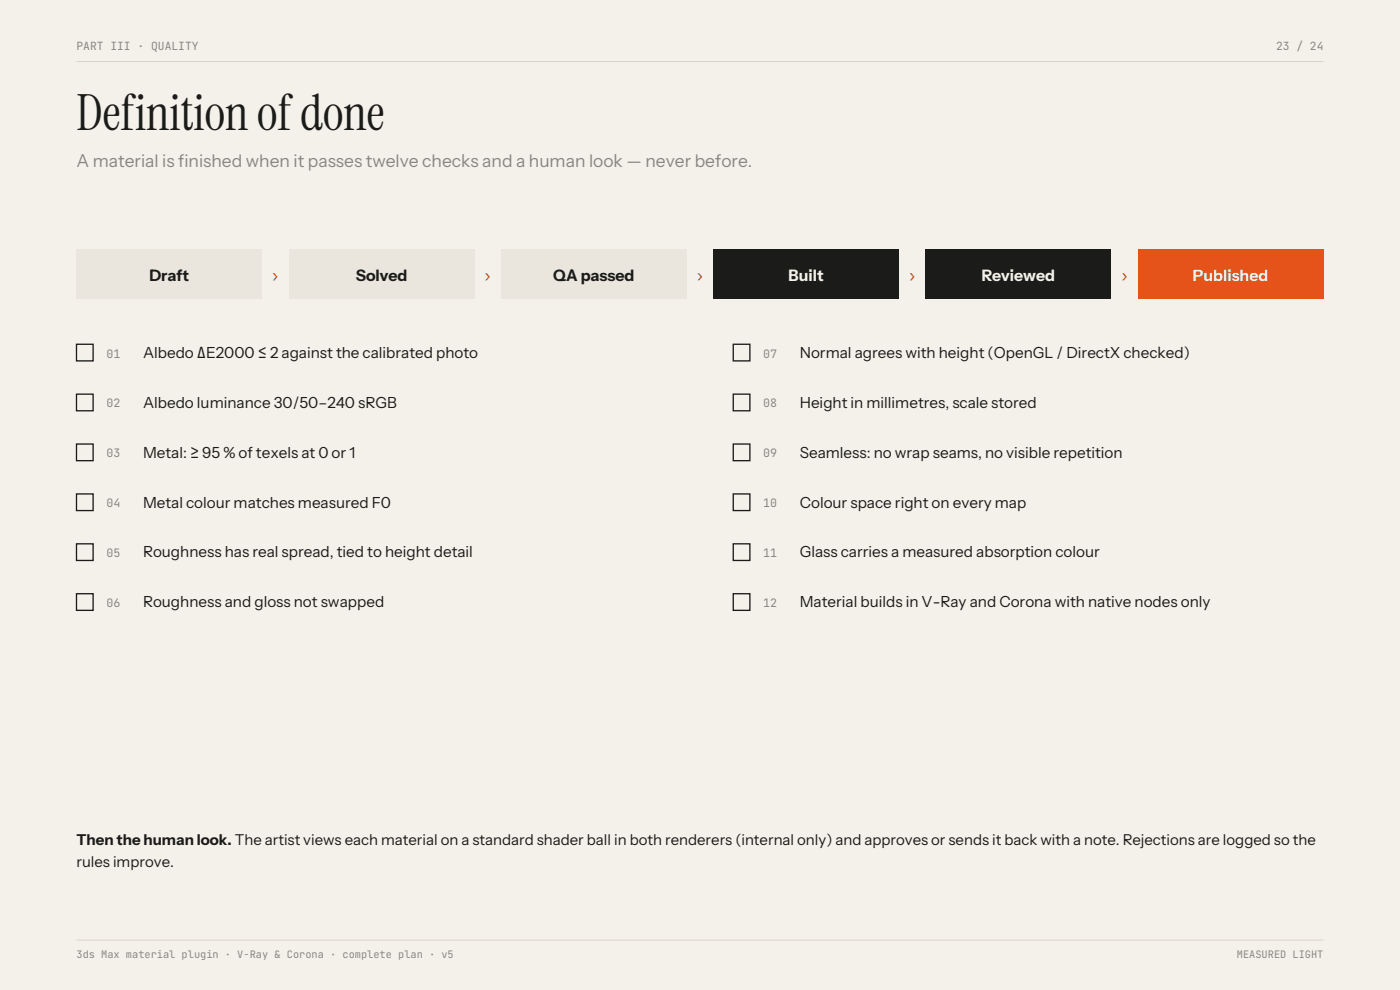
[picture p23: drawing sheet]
<svg xmlns="http://www.w3.org/2000/svg" width="297mm" height="210mm" viewBox="0 0 297 210" stroke-linecap="round" stroke-linejoin="round" font-family="sans-serif">
<defs><g id="words">
<text font-size="10.6" fill="#1b1b1a" x="16.2" y="27.5">Definition of done</text>
<text font-size="3.7" fill="#8a8780" x="16.2" y="35.5">A material is finished when it passes twelve checks and a human look — never before.</text>
<g font-size="3.4" fill="#1b1b1a">
<text x="31.7" y="59.6">Draft</text>
<text x="75.5" y="59.6">Solved</text>
<text x="117.4" y="59.6">QA passed</text>
</g>
<g font-size="3.4" fill="#f4f1ea">
<text x="167.3" y="59.6">Built</text>
<text x="208.3" y="59.6">Reviewed</text>
<text x="253.1" y="59.6">Published</text>
</g>
<g font-size="3.2" fill="#e5531a">
<text x="57.5" y="59.6">›</text>
<text x="102.5" y="59.6">›</text>
<text x="147.5" y="59.6">›</text>
<text x="192.6" y="59.6">›</text>
<text x="237.6" y="59.6">›</text>
</g>
<g font-size="3.2" fill="#1b1b1a">
<text x="30.3" y="75.9">Albedo ΔE2000 ≤ 2 against the calibrated photo</text>
<text x="169.7" y="75.9">Normal agrees with height (OpenGL / DirectX checked)</text>
<text x="30.3" y="86.5">Albedo luminance 30/50–240 sRGB</text>
<text x="169.7" y="86.5">Height in millimetres, scale stored</text>
<text x="30.3" y="97.1">Metal: ≥ 95 % of texels at 0 or 1</text>
<text x="169.7" y="97.1">Seamless: no wrap seams, no visible repetition</text>
<text x="30.3" y="107.7">Metal colour matches measured F0</text>
<text x="169.7" y="107.7">Colour space right on every map</text>
<text x="30.3" y="118.3">Roughness has real spread, tied to height detail</text>
<text x="169.7" y="118.3">Glass carries a measured absorption colour</text>
<text x="30.3" y="128.8">Roughness and gloss not swapped</text>
<text x="169.7" y="128.8">Material builds in V-Ray and Corona with native nodes only</text>
<text x="16.2" y="179.3">Then the human look. The artist views each material on a standard shader ball in both renderers (internal only) and approves or sends it back with a note. Rejections are logged so the</text>
<text x="16.2" y="183.8">rules improve.</text>
</g>
<g font-size="2.5" fill="#8a8780">
<text x="22.6" y="75.8">01</text>
<text x="161.9" y="75.8">07</text>
<text x="22.6" y="86.4">02</text>
<text x="161.9" y="86.4">08</text>
<text x="22.6" y="97">03</text>
<text x="161.9" y="97">09</text>
<text x="22.6" y="107.6">04</text>
<text x="161.9" y="107.6">10</text>
<text x="22.6" y="118.2">05</text>
<text x="161.9" y="118.2">11</text>
<text x="22.6" y="128.8">06</text>
<text x="161.9" y="128.8">12</text>
</g>
<g font-size="2.4" fill="#8a8780">
<text x="16.2" y="10.6">PART III · QUALITY</text>
<text x="270.7" y="10.6">23 / 24</text>
</g>
<g font-size="2.2" fill="#8a8780">
<text x="16.2" y="203.3">3ds Max material plugin · V-Ray &amp; Corona · complete plan · v5</text>
<text x="262.4" y="203.3">MEASURED LIGHT</text>
</g>
</g></defs>
<path d="M0 0h297v210h-297z" fill-rule="evenodd" fill="#f4f1ea"/>
<path d="M16.2 13.1h264.6M16.2 199.4h264.6" fill="none" stroke="#dad5cb" stroke-width=".21"/>
<g fill="#eae6dd">
<path d="M16.2 52.9h39.4v10.6h-39.4z" fill-rule="evenodd"/>
<path d="M61.3 52.9h39.3v10.6h-39.3z" fill-rule="evenodd"/>
<path d="M106.3 52.9h39.4v10.6h-39.4z" fill-rule="evenodd"/>
</g>
<g fill="#1b1b1a">
<path d="M151.3 52.9h39.4v10.6h-39.4z" fill-rule="evenodd"/>
<path d="M196.4 52.9h39.3v10.6h-39.3z" fill-rule="evenodd"/>
</g>
<path d="M241.4 52.9h39.4v10.6h-39.4z" fill-rule="evenodd" fill="#e5531a"/>
<path d="M16.2 73h3.6v3.6h-3.6zM155.6 73h3.5v3.6h-3.5zM16.2 83.6h3.6v3.5h-3.6zM16.2 94.2h3.6v3.5h-3.6zM155.6 83.6h3.5v3.5h-3.5zM155.6 94.2h3.5v3.5h-3.5zM16.2 104.8h3.6v3.5h-3.6zM16.2 115.4h3.6v3.5h-3.6zM155.6 104.8h3.5v3.5h-3.5zM155.6 115.4h3.5v3.5h-3.5zM16.2 125.9h3.6v3.6h-3.6zM155.6 125.9h3.5v3.6h-3.5z" fill="none" stroke="#1b1b1a" stroke-width=".28"/>
<use href="#words"/>
</svg>
